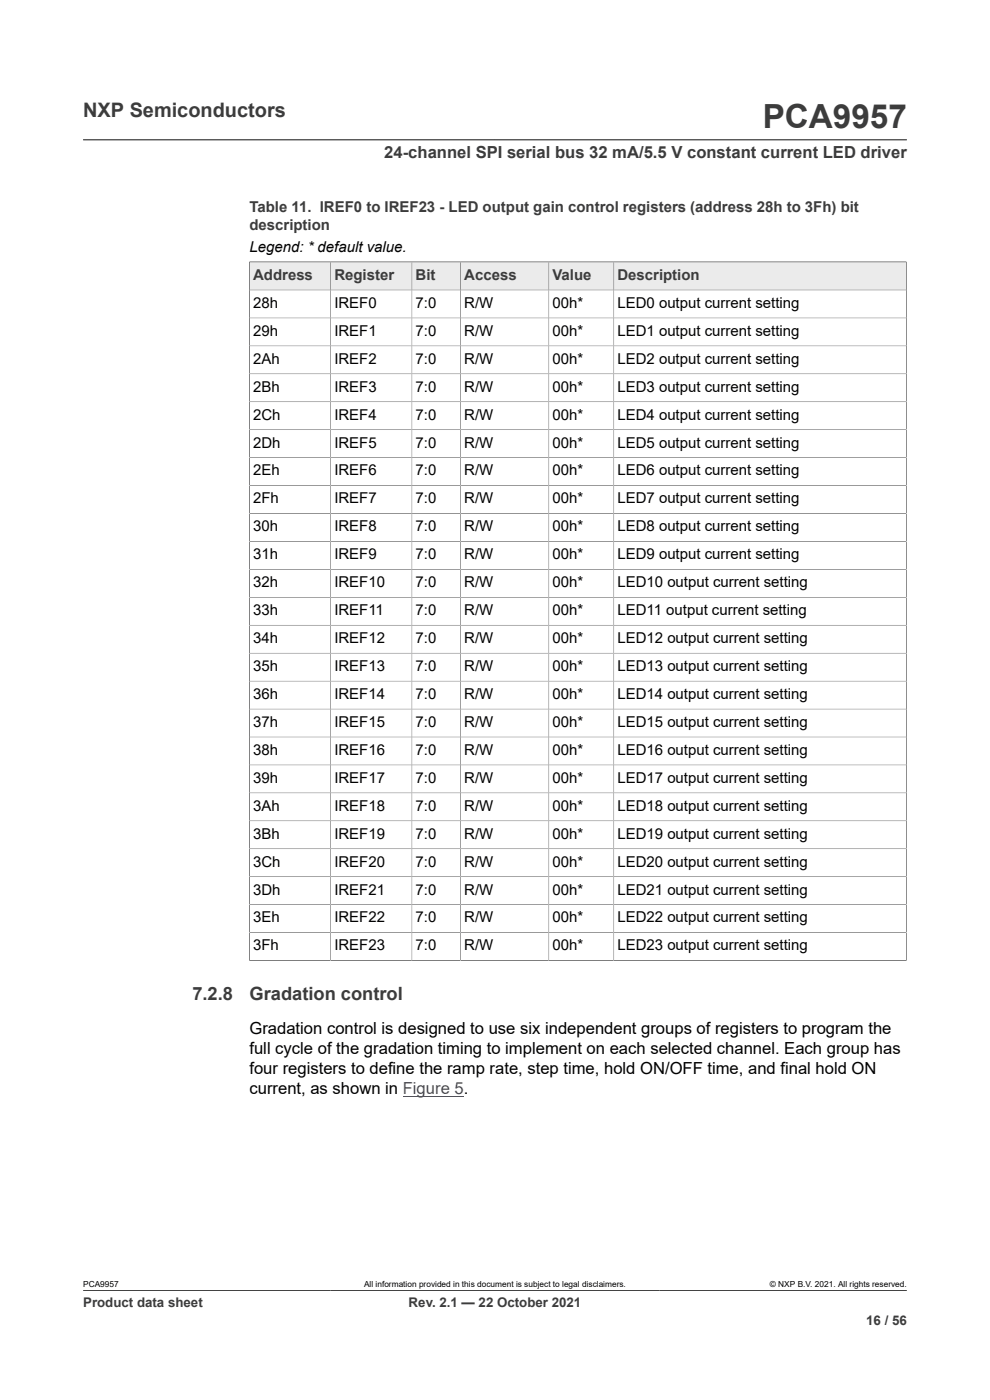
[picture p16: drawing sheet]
<svg xmlns="http://www.w3.org/2000/svg" width="210mm" height="297mm" viewBox="0 0 210 297" stroke-linecap="round" stroke-linejoin="round" font-family="sans-serif">
<defs><g id="words">
<text font-size="7.1" fill="#3c3c3c" x="161.8" y="27.2">PCA9957</text>
<text font-size="4.2" fill="#3c3c3c" x="17.6" y="24.8">NXP Semiconductors</text>
<g font-size="3.9" fill="#3c3c3c">
<text x="40.8" y="212.1">7.2.8</text>
<text x="52.9" y="212.1">Gradation control</text>
</g>
<text font-size="3.5" fill="#3c3c3c" x="81.5" y="33.5">24-channel SPI serial bus 32 mA/5.5 V constant current LED driver</text>
<g font-size="3.5">
<text x="52.9" y="219.5">Gradation control is designed to use six independent groups of registers to program the</text>
<text x="52.9" y="223.7">full cycle of the gradation timing to implement on each selected channel. Each group has</text>
<text x="52.9" y="227.9">four registers to define the ramp rate, step time, hold ON/OFF time, and final hold ON</text>
<text x="52.9" y="232.2">current, as shown in Figure 5.</text>
</g>
<g font-size="3.2" fill="#3c3c3c">
<text x="52.9" y="45.1">Table 11. IREF0 to IREF23 - LED output gain control registers (address 28h to 3Fh) bit</text>
<text x="52.9" y="48.9">description</text>
<text x="53.7" y="59.4">Address</text>
<text x="70.9" y="59.4">Register</text>
<text x="88.1" y="59.4">Bit</text>
<text x="98.5" y="59.4">Access</text>
<text x="117.2" y="59.4">Value</text>
<text x="131" y="59.4">Description</text>
</g>
<g font-size="3.2">
<text x="52.9" y="53.4">Legend: * default value.</text>
<text x="53.7" y="65.3">28h</text>
<text x="70.9" y="65.3">IREF0</text>
<text x="88.1" y="65.3">7:0</text>
<text x="98.5" y="65.3">R/W</text>
<text x="117.2" y="65.3">00h*</text>
<text x="131" y="65.3">LED0 output current setting</text>
<text x="53.7" y="71.2">29h</text>
<text x="70.9" y="71.2">IREF1</text>
<text x="88.1" y="71.2">7:0</text>
<text x="98.5" y="71.2">R/W</text>
<text x="117.2" y="71.2">00h*</text>
<text x="131" y="71.2">LED1 output current setting</text>
<text x="53.7" y="77.2">2Ah</text>
<text x="70.9" y="77.2">IREF2</text>
<text x="88.1" y="77.2">7:0</text>
<text x="98.5" y="77.2">R/W</text>
<text x="117.2" y="77.2">00h*</text>
<text x="131" y="77.2">LED2 output current setting</text>
<text x="53.7" y="83.1">2Bh</text>
<text x="70.9" y="83.1">IREF3</text>
<text x="88.1" y="83.1">7:0</text>
<text x="98.5" y="83.1">R/W</text>
<text x="117.2" y="83.1">00h*</text>
<text x="131" y="83.1">LED3 output current setting</text>
<text x="53.7" y="89">2Ch</text>
<text x="70.9" y="89">IREF4</text>
<text x="88.1" y="89">7:0</text>
<text x="98.5" y="89">R/W</text>
<text x="117.2" y="89">00h*</text>
<text x="131" y="89">LED4 output current setting</text>
<text x="53.7" y="94.9">2Dh</text>
<text x="70.9" y="94.9">IREF5</text>
<text x="88.1" y="94.9">7:0</text>
<text x="98.5" y="94.9">R/W</text>
<text x="117.2" y="94.9">00h*</text>
<text x="131" y="94.9">LED5 output current setting</text>
<text x="53.7" y="100.9">2Eh</text>
<text x="70.9" y="100.9">IREF6</text>
<text x="88.1" y="100.9">7:0</text>
<text x="98.5" y="100.9">R/W</text>
<text x="117.2" y="100.9">00h*</text>
<text x="131" y="100.9">LED6 output current setting</text>
<text x="53.7" y="106.8">2Fh</text>
<text x="70.9" y="106.8">IREF7</text>
<text x="88.1" y="106.8">7:0</text>
<text x="98.5" y="106.8">R/W</text>
<text x="117.2" y="106.8">00h*</text>
<text x="131" y="106.8">LED7 output current setting</text>
<text x="53.7" y="112.7">30h</text>
<text x="70.9" y="112.7">IREF8</text>
<text x="88.1" y="112.7">7:0</text>
<text x="98.5" y="112.7">R/W</text>
<text x="117.2" y="112.7">00h*</text>
<text x="131" y="112.7">LED8 output current setting</text>
<text x="53.7" y="118.7">31h</text>
<text x="70.9" y="118.7">IREF9</text>
<text x="88.1" y="118.7">7:0</text>
<text x="98.5" y="118.7">R/W</text>
<text x="117.2" y="118.7">00h*</text>
<text x="131" y="118.7">LED9 output current setting</text>
<text x="53.7" y="124.6">32h</text>
<text x="70.9" y="124.6">IREF10</text>
<text x="88.1" y="124.6">7:0</text>
<text x="98.5" y="124.6">R/W</text>
<text x="117.2" y="124.6">00h*</text>
<text x="131" y="124.6">LED10 output current setting</text>
<text x="53.7" y="130.5">33h</text>
<text x="70.9" y="130.5">IREF11</text>
<text x="88.1" y="130.5">7:0</text>
<text x="98.5" y="130.5">R/W</text>
<text x="117.2" y="130.5">00h*</text>
<text x="131" y="130.5">LED11 output current setting</text>
<text x="53.7" y="136.4">34h</text>
<text x="70.9" y="136.4">IREF12</text>
<text x="88.1" y="136.4">7:0</text>
<text x="98.5" y="136.4">R/W</text>
<text x="117.2" y="136.4">00h*</text>
<text x="131" y="136.4">LED12 output current setting</text>
<text x="53.7" y="142.4">35h</text>
<text x="70.9" y="142.4">IREF13</text>
<text x="88.1" y="142.4">7:0</text>
<text x="98.5" y="142.4">R/W</text>
<text x="117.2" y="142.4">00h*</text>
<text x="131" y="142.4">LED13 output current setting</text>
<text x="53.7" y="148.3">36h</text>
<text x="70.9" y="148.3">IREF14</text>
<text x="88.1" y="148.3">7:0</text>
<text x="98.5" y="148.3">R/W</text>
<text x="117.2" y="148.3">00h*</text>
<text x="131" y="148.3">LED14 output current setting</text>
<text x="53.7" y="154.2">37h</text>
<text x="70.9" y="154.2">IREF15</text>
<text x="88.1" y="154.2">7:0</text>
<text x="98.5" y="154.2">R/W</text>
<text x="117.2" y="154.2">00h*</text>
<text x="131" y="154.2">LED15 output current setting</text>
<text x="53.7" y="160.1">38h</text>
<text x="70.9" y="160.1">IREF16</text>
<text x="88.1" y="160.1">7:0</text>
<text x="98.5" y="160.1">R/W</text>
<text x="117.2" y="160.1">00h*</text>
<text x="131" y="160.1">LED16 output current setting</text>
<text x="53.7" y="166.1">39h</text>
<text x="70.9" y="166.1">IREF17</text>
<text x="88.1" y="166.1">7:0</text>
<text x="98.5" y="166.1">R/W</text>
<text x="117.2" y="166.1">00h*</text>
<text x="131" y="166.1">LED17 output current setting</text>
<text x="53.7" y="172">3Ah</text>
<text x="70.9" y="172">IREF18</text>
<text x="88.1" y="172">7:0</text>
<text x="98.5" y="172">R/W</text>
<text x="117.2" y="172">00h*</text>
<text x="131" y="172">LED18 output current setting</text>
<text x="53.7" y="177.9">3Bh</text>
<text x="70.9" y="177.9">IREF19</text>
<text x="88.1" y="177.9">7:0</text>
<text x="98.5" y="177.9">R/W</text>
<text x="117.2" y="177.9">00h*</text>
<text x="131" y="177.9">LED19 output current setting</text>
<text x="53.7" y="183.8">3Ch</text>
<text x="70.9" y="183.8">IREF20</text>
<text x="88.1" y="183.8">7:0</text>
<text x="98.5" y="183.8">R/W</text>
<text x="117.2" y="183.8">00h*</text>
<text x="131" y="183.8">LED20 output current setting</text>
<text x="53.7" y="189.8">3Dh</text>
<text x="70.9" y="189.8">IREF21</text>
<text x="88.1" y="189.8">7:0</text>
<text x="98.5" y="189.8">R/W</text>
<text x="117.2" y="189.8">00h*</text>
<text x="131" y="189.8">LED21 output current setting</text>
<text x="53.7" y="195.7">3Eh</text>
<text x="70.9" y="195.7">IREF22</text>
<text x="88.1" y="195.7">7:0</text>
<text x="98.5" y="195.7">R/W</text>
<text x="117.2" y="195.7">00h*</text>
<text x="131" y="195.7">LED22 output current setting</text>
<text x="53.7" y="201.6">3Fh</text>
<text x="70.9" y="201.6">IREF23</text>
<text x="88.1" y="201.6">7:0</text>
<text x="98.5" y="201.6">R/W</text>
<text x="117.2" y="201.6">00h*</text>
<text x="131" y="201.6">LED23 output current setting</text>
</g>
<g font-size="2.8" fill="#3c3c3c">
<text x="17.6" y="277.3">Product data sheet</text>
<text x="86.7" y="277.3">Rev. 2.1 — 22 October 2021</text>
<text x="183.7" y="281">16 / 56</text>
</g>
<g font-size="1.8">
<text x="17.6" y="273.1">PCA9957</text>
<text x="77.2" y="273.1">All information provided in this document is subject to legal disclaimers.</text>
<text x="163.3" y="273.1">© NXP B.V. 2021. All rights reserved.</text>
</g>
</g></defs>
<path d="M17.6 29.7h174.8M52.9 55.6h139.4" fill="none" stroke="#3c3c3c" stroke-width=".21"/>
<path d="M53 55.7h17.1v5.8h-17.1z" fill="#ebebeb"/>
<path d="M52.9 55.6h17.2v5.9h-17.2z" fill="none" stroke="#3c3c3c" stroke-width=".21"/>
<path d="M70.2 55.7h17.1v5.8h-17.1z" fill="#ebebeb"/>
<path d="M70.1 55.6h17.3v5.9h-17.3z" fill="none" stroke="#3c3c3c" stroke-width=".21"/>
<path d="M87.4 55.7h10.2v5.8h-10.2z" fill="#ebebeb"/>
<path d="M87.4 55.6h10.3v5.9h-10.3z" fill="none" stroke="#3c3c3c" stroke-width=".21"/>
<path d="M97.8 55.7h18.5v5.8h-18.5z" fill="#ebebeb"/>
<path d="M97.7 55.6h18.7v5.9h-18.7z" fill="none" stroke="#3c3c3c" stroke-width=".21"/>
<path d="M116.5 55.7h13.6v5.8h-13.6z" fill="#ebebeb"/>
<path d="M116.4 55.6h13.8v5.9h-13.8z" fill="none" stroke="#3c3c3c" stroke-width=".21"/>
<path d="M130.3 55.7h61.9v5.8h-61.9z" fill="#ebebeb"/>
<g fill="none" stroke="#3c3c3c" stroke-width=".21">
<path d="M52.9 67.5h139.4M52.9 73.4h139.4M52.9 79.3h139.4M70.1 61.5v142.3M87.4 61.5v142.3M97.7 61.5v142.3M116.4 61.5v142.3M192.3 61.5h-139.4v142.3M52.9 91.2h139.4M52.9 97.1h139.4M192.3 85.2h-139.4M52.9 103h139.4"/>
<path d="M52.9 114.9h139.4M192.3 108.9h-139.4M52.9 126.7h139.4M52.9 132.6h139.4M192.3 120.8h-139.4M192.3 138.6h-139.4M52.9 144.5h139.4M52.9 156.4h139.4M192.3 150.4h-139.4M52.9 162.3h139.4M52.9 174.1h139.4M192.3 168.2h-139.4"/>
<path d="M52.9 186h139.4M52.9 191.9h139.4M192.3 180.1h-139.4M192.3 197.8h-139.4M52.8 203.8h139.5M130.2 203.8v-148.2h62.1v148.2M17.6 273.8h174.8"/>
</g>
<path d="M85.4 232.5h13" fill="none" stroke="#00f" stroke-width=".21"/>
<use href="#words"/>
</svg>
